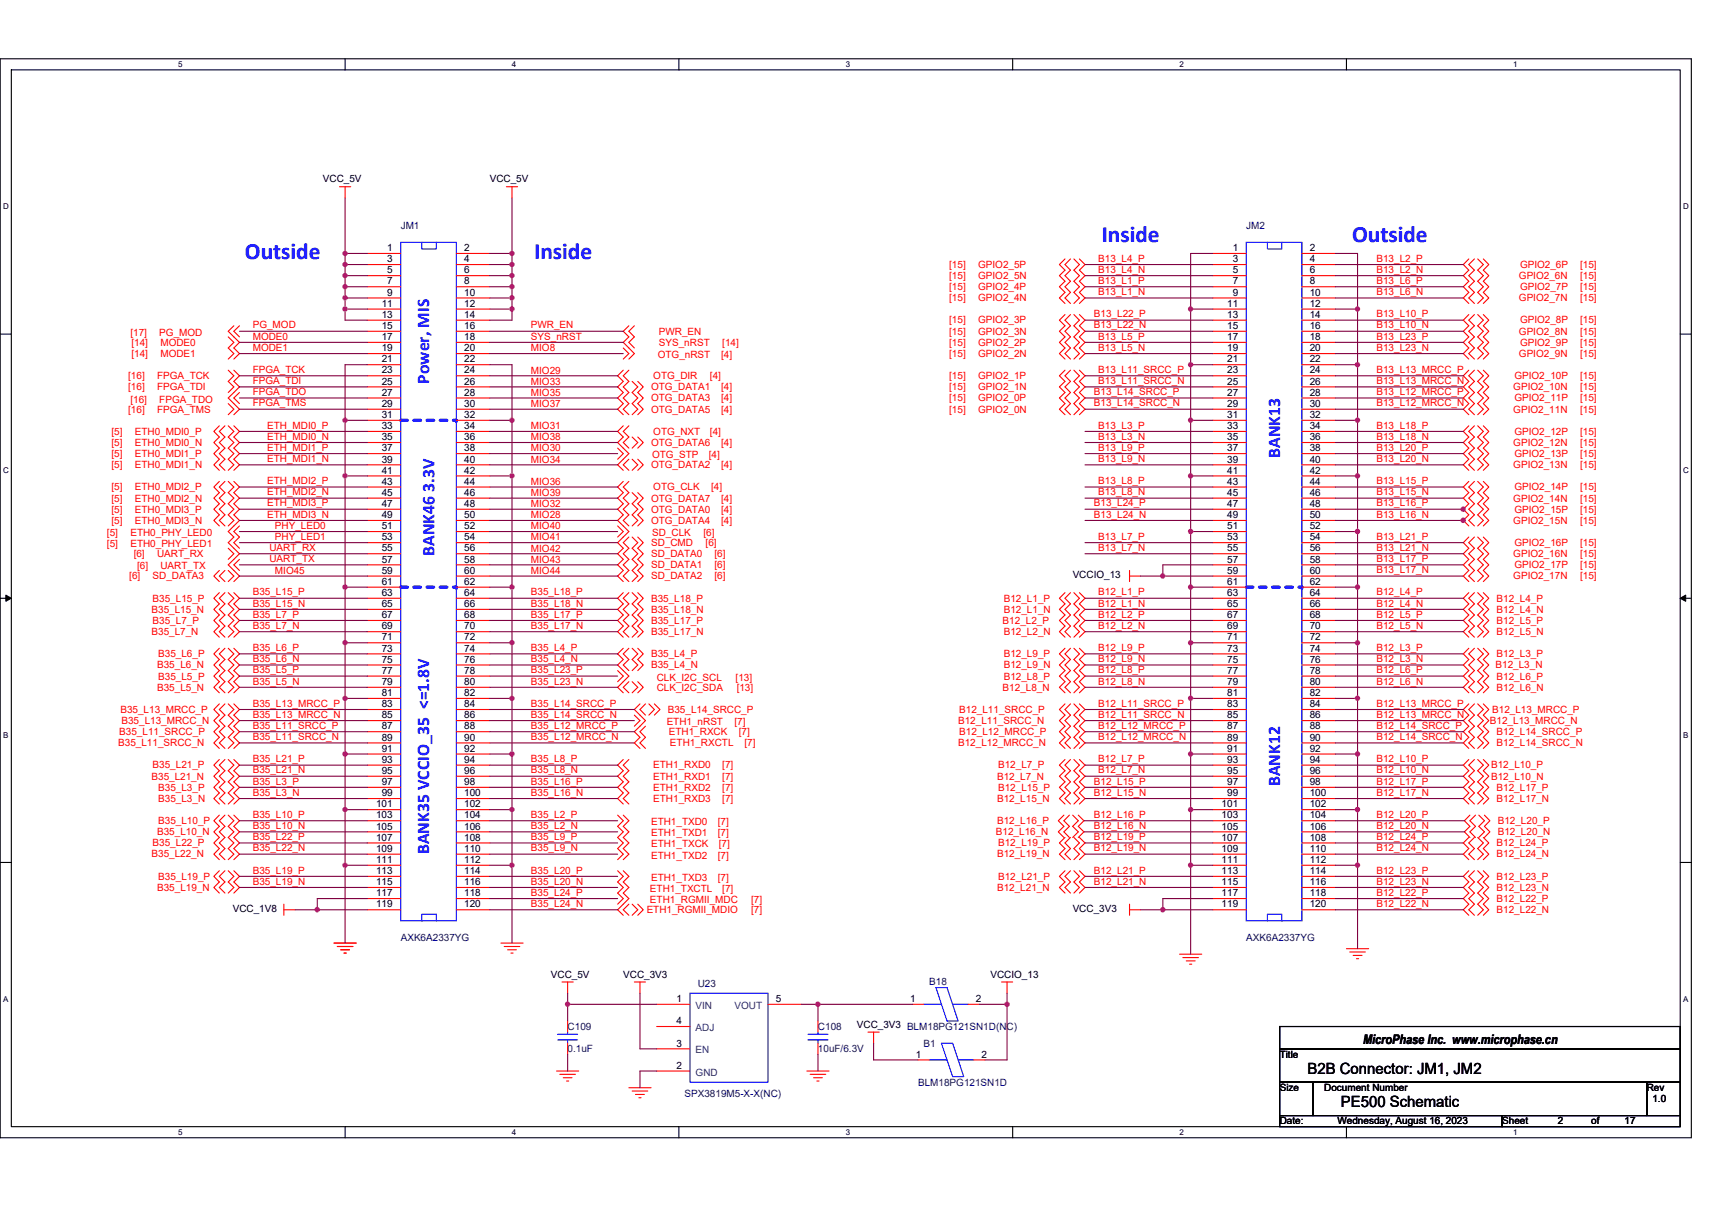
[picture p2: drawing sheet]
<svg xmlns="http://www.w3.org/2000/svg" width="297mm" height="210mm" viewBox="0 0 297 210" stroke-linecap="round" stroke-linejoin="round" font-family="sans-serif">
<defs><g id="words">
<g font-size="4" fill="#00f">
<text x="42.5" y="44.9">Outside</text>
<text x="92.7" y="44.9">Inside</text>
<text x="191.2" y="42">Inside</text>
<text x="234.6" y="42">Outside</text>
</g>
<g font-size="3.1" fill="#00f">
<text x="74.4" y="66.6" transform="rotate(-90 74.4 66.6)">Power, MIS</text>
<text x="222.1" y="79.5" transform="rotate(-90 222.1 79.5)">BANK13</text>
<text x="75.4" y="85.4" transform="rotate(-90 75.4 85.4)">3.3V</text>
<text x="75.4" y="96.5" transform="rotate(-90 75.4 96.5)">BANK46</text>
<text x="222.1" y="136.4" transform="rotate(-90 222.1 136.4)">BANK12</text>
<text x="74.4" y="148.2" transform="rotate(-90 74.4 148.2)">BANK35 VCCIO_35 &lt;=1.8V</text>
</g>
<g font-size="2.7">
<text x="226.9" y="186.3">B2B Connector: JM1, JM2</text>
<text x="232.6" y="192.1">PE500 Schematic</text>
</g>
<text font-size="2.3" x="236.5" y="181.1">MicroPhase Inc. www.microphase.cn</text>
<g font-size="1.7">
<text x="56" y="31.6">VCC_5V</text>
<text x="85" y="31.6">VCC_5V</text>
<text x="67.2" y="43.6">1</text>
<text x="67.2" y="45.5">3</text>
<text x="67.2" y="47.4">5</text>
<text x="80.5" y="43.6">2</text>
<text x="80.5" y="45.5">4</text>
<text x="80.5" y="47.4">6</text>
<text x="213.9" y="43.6">1</text>
<text x="213.9" y="45.5">3</text>
<text x="213.9" y="47.4">5</text>
<text x="227.2" y="43.6">2</text>
<text x="227.2" y="45.5">4</text>
<text x="227.2" y="47.4">6</text>
<text x="66.2" y="53.2">11</text>
<text x="67.2" y="49.4">7</text>
<text x="67.2" y="51.3">9</text>
<text x="80.5" y="49.4">8</text>
<text x="80.5" y="51.3">10</text>
<text x="80.5" y="53.2">12</text>
<text x="212.9" y="53.2">11</text>
<text x="213.9" y="49.4">7</text>
<text x="213.9" y="51.3">9</text>
<text x="227.2" y="49.4">8</text>
<text x="227.2" y="51.3">10</text>
<text x="227.2" y="53.2">12</text>
<text x="66.2" y="55.2">13</text>
<text x="66.2" y="57.1">15</text>
<text x="66.2" y="59">17</text>
<text x="80.5" y="55.2">14</text>
<text x="80.5" y="57.1">16</text>
<text x="80.5" y="59">18</text>
<text x="212.9" y="55.2">13</text>
<text x="212.9" y="57.1">15</text>
<text x="212.9" y="59">17</text>
<text x="227.2" y="55.2">14</text>
<text x="227.2" y="57.1">16</text>
<text x="227.2" y="59">18</text>
<text x="66.2" y="61">19</text>
<text x="66.2" y="62.9">21</text>
<text x="66.2" y="64.8">23</text>
<text x="80.5" y="61">20</text>
<text x="80.5" y="62.9">22</text>
<text x="80.5" y="64.8">24</text>
<text x="212.9" y="61">19</text>
<text x="212.9" y="62.9">21</text>
<text x="212.9" y="64.8">23</text>
<text x="227.2" y="61">20</text>
<text x="227.2" y="62.9">22</text>
<text x="227.2" y="64.8">24</text>
<text x="66.2" y="66.7">25</text>
<text x="66.2" y="68.7">27</text>
<text x="66.2" y="70.6">29</text>
<text x="80.5" y="66.7">26</text>
<text x="80.5" y="68.7">28</text>
<text x="80.5" y="70.6">30</text>
<text x="212.9" y="66.7">25</text>
<text x="212.9" y="68.7">27</text>
<text x="212.9" y="70.6">29</text>
<text x="227.2" y="66.7">26</text>
<text x="227.2" y="68.7">28</text>
<text x="227.2" y="70.6">30</text>
<text x="66.2" y="72.5">31</text>
<text x="66.2" y="74.5">33</text>
<text x="66.2" y="76.4">35</text>
<text x="80.5" y="72.5">32</text>
<text x="80.5" y="74.5">34</text>
<text x="80.5" y="76.4">36</text>
<text x="212.9" y="72.5">31</text>
<text x="212.9" y="74.5">33</text>
<text x="212.9" y="76.4">35</text>
<text x="227.2" y="72.5">32</text>
<text x="227.2" y="74.5">34</text>
<text x="227.2" y="76.4">36</text>
<text x="66.2" y="78.3">37</text>
<text x="66.2" y="80.3">39</text>
<text x="66.2" y="82.2">41</text>
<text x="80.5" y="78.3">38</text>
<text x="80.5" y="80.3">40</text>
<text x="80.5" y="82.2">42</text>
<text x="212.9" y="78.3">37</text>
<text x="212.9" y="80.3">39</text>
<text x="212.9" y="82.2">41</text>
<text x="227.2" y="78.3">38</text>
<text x="227.2" y="80.3">40</text>
<text x="227.2" y="82.2">42</text>
<text x="66.2" y="84.1">43</text>
<text x="66.2" y="86">45</text>
<text x="66.2" y="88">47</text>
<text x="66.2" y="89.9">49</text>
<text x="80.5" y="84.1">44</text>
<text x="80.5" y="86">46</text>
<text x="80.5" y="88">48</text>
<text x="80.5" y="89.9">50</text>
<text x="212.9" y="84.1">43</text>
<text x="212.9" y="86">45</text>
<text x="212.9" y="88">47</text>
<text x="212.9" y="89.9">49</text>
<text x="227.2" y="84.1">44</text>
<text x="227.2" y="86">46</text>
<text x="227.2" y="88">48</text>
<text x="227.2" y="89.9">50</text>
<text x="66.2" y="91.8">51</text>
<text x="66.2" y="93.8">53</text>
<text x="66.2" y="95.7">55</text>
<text x="80.5" y="91.8">52</text>
<text x="80.5" y="93.8">54</text>
<text x="80.5" y="95.7">56</text>
<text x="212.9" y="91.8">51</text>
<text x="212.9" y="93.8">53</text>
<text x="212.9" y="95.7">55</text>
<text x="227.2" y="91.8">52</text>
<text x="227.2" y="93.8">54</text>
<text x="227.2" y="95.7">56</text>
<text x="66.2" y="97.6">57</text>
<text x="66.2" y="99.6">59</text>
<text x="66.2" y="101.5">61</text>
<text x="80.5" y="97.6">58</text>
<text x="80.5" y="99.6">60</text>
<text x="80.5" y="101.5">62</text>
<text x="186.1" y="100.4">VCCIO_13</text>
<text x="212.9" y="97.6">57</text>
<text x="212.9" y="99.6">59</text>
<text x="212.9" y="101.5">61</text>
<text x="227.2" y="97.6">58</text>
<text x="227.2" y="99.6">60</text>
<text x="227.2" y="101.5">62</text>
<text x="66.2" y="103.4">63</text>
<text x="66.2" y="105.3">65</text>
<text x="66.2" y="107.3">67</text>
<text x="80.5" y="103.4">64</text>
<text x="80.5" y="105.3">66</text>
<text x="80.5" y="107.3">68</text>
<text x="212.9" y="103.4">63</text>
<text x="212.9" y="105.3">65</text>
<text x="212.9" y="107.3">67</text>
<text x="227.2" y="103.4">64</text>
<text x="227.2" y="105.3">66</text>
<text x="227.2" y="107.3">68</text>
<text x="66.2" y="109.2">69</text>
<text x="66.2" y="111.1">71</text>
<text x="66.2" y="113.1">73</text>
<text x="80.5" y="109.2">70</text>
<text x="80.5" y="111.1">72</text>
<text x="80.5" y="113.1">74</text>
<text x="212.9" y="109.2">69</text>
<text x="212.9" y="111.1">71</text>
<text x="212.9" y="113.1">73</text>
<text x="227.2" y="109.2">70</text>
<text x="227.2" y="111.1">72</text>
<text x="227.2" y="113.1">74</text>
<text x="66.2" y="115">75</text>
<text x="66.2" y="116.9">77</text>
<text x="66.2" y="118.9">79</text>
<text x="80.5" y="115">76</text>
<text x="80.5" y="116.9">78</text>
<text x="80.5" y="118.9">80</text>
<text x="212.9" y="115">75</text>
<text x="212.9" y="116.9">77</text>
<text x="212.9" y="118.9">79</text>
<text x="227.2" y="115">76</text>
<text x="227.2" y="116.9">78</text>
<text x="227.2" y="118.9">80</text>
<text x="66.2" y="120.8">81</text>
<text x="66.2" y="122.7">83</text>
<text x="66.2" y="124.7">85</text>
<text x="80.5" y="120.8">82</text>
<text x="80.5" y="122.7">84</text>
<text x="80.5" y="124.7">86</text>
<text x="212.9" y="120.8">81</text>
<text x="212.9" y="122.7">83</text>
<text x="212.9" y="124.7">85</text>
<text x="227.2" y="120.8">82</text>
<text x="227.2" y="122.7">84</text>
<text x="227.2" y="124.7">86</text>
<text x="66.2" y="126.6">87</text>
<text x="66.2" y="128.5">89</text>
<text x="66.2" y="130.5">91</text>
<text x="80.5" y="126.6">88</text>
<text x="80.5" y="128.5">90</text>
<text x="80.5" y="130.5">92</text>
<text x="212.9" y="126.6">87</text>
<text x="212.9" y="128.5">89</text>
<text x="212.9" y="130.5">91</text>
<text x="227.2" y="126.6">88</text>
<text x="227.2" y="128.5">90</text>
<text x="227.2" y="130.5">92</text>
<text x="66.2" y="132.4">93</text>
<text x="66.2" y="134.3">95</text>
<text x="66.2" y="136.2">97</text>
<text x="80.5" y="132.4">94</text>
<text x="80.5" y="134.3">96</text>
<text x="80.5" y="136.2">98</text>
<text x="212.9" y="132.4">93</text>
<text x="212.9" y="134.3">95</text>
<text x="212.9" y="136.2">97</text>
<text x="227.2" y="132.4">94</text>
<text x="227.2" y="134.3">96</text>
<text x="227.2" y="136.2">98</text>
<text x="65.3" y="140.1">101</text>
<text x="65.3" y="142">103</text>
<text x="65.3" y="144">105</text>
<text x="66.2" y="138.2">99</text>
<text x="80.5" y="138.2">100</text>
<text x="80.5" y="140.1">102</text>
<text x="80.5" y="142">104</text>
<text x="80.5" y="144">106</text>
<text x="212" y="140.1">101</text>
<text x="212" y="142">103</text>
<text x="212" y="144">105</text>
<text x="212.9" y="138.2">99</text>
<text x="227.2" y="138.2">100</text>
<text x="227.2" y="140.1">102</text>
<text x="227.2" y="142">104</text>
<text x="227.2" y="144">106</text>
<text x="65.3" y="145.9">107</text>
<text x="65.3" y="147.8">109</text>
<text x="65.3" y="149.8">111</text>
<text x="80.5" y="145.9">108</text>
<text x="80.5" y="147.8">110</text>
<text x="80.5" y="149.8">112</text>
<text x="212" y="145.9">107</text>
<text x="212" y="147.8">109</text>
<text x="212" y="149.8">111</text>
<text x="227.2" y="145.9">108</text>
<text x="227.2" y="147.8">110</text>
<text x="227.2" y="149.8">112</text>
<text x="65.3" y="151.7">113</text>
<text x="65.3" y="153.6">115</text>
<text x="65.3" y="155.5">117</text>
<text x="80.5" y="151.7">114</text>
<text x="80.5" y="153.6">116</text>
<text x="80.5" y="155.5">118</text>
<text x="212" y="151.7">113</text>
<text x="212" y="153.6">115</text>
<text x="212" y="155.5">117</text>
<text x="227.2" y="151.7">114</text>
<text x="227.2" y="153.6">116</text>
<text x="227.2" y="155.5">118</text>
<text x="40.4" y="158.3">VCC_1V8</text>
<text x="65.3" y="157.5">119</text>
<text x="80.5" y="157.5">120</text>
<text x="186.1" y="158.3">VCC_3V3</text>
<text x="212" y="157.5">119</text>
<text x="227.2" y="157.5">120</text>
<text x="95.6" y="169.7">VCC_5V</text>
<text x="108.1" y="169.7">VCC_3V3</text>
<text x="117.4" y="173.9">1</text>
<text x="134.6" y="173.9">5</text>
<text x="157.9" y="173.9">1</text>
<text x="169.3" y="173.9">2</text>
<text x="171.8" y="169.7">VCCIO_13</text>
<text x="117.4" y="177.7">4</text>
<text x="148.7" y="178.3">VCC_3V3 BLM18PG121SN1D(NC)</text>
<text x="117.4" y="181.6">3</text>
<text x="117.4" y="185.5">2</text>
<text x="158.9" y="183.5">1</text>
<text x="170.3" y="183.5">2</text>
<text x="222" y="183.6">Title</text>
<text x="222" y="189.3">Size</text>
<text x="229.8" y="189.3">Document Number</text>
<text x="285.7" y="189.3">Rev</text>
<text x="286.7" y="191.3">1.0</text>
<text x="222" y="195.1">Date:</text>
<text x="232.1" y="195.1">Wednesday, August 16, 2023</text>
<text x="260.6" y="195.1">Sheet</text>
<text x="270.3" y="195.1">2</text>
<text x="276.1" y="195.1">of</text>
<text x="281.9" y="195.1">17</text>
</g>
<g font-size="1.7" fill="#000080">
<text x="69.5" y="39.7">JM1</text>
<text x="216.2" y="39.7">JM2</text>
<text x="69.5" y="163.3">AXK6A2337YG</text>
<text x="216.2" y="163.3">AXK6A2337YG</text>
<text x="121.1" y="171.2">U23</text>
<text x="161.2" y="171">B18</text>
<text x="98.5" y="178.7">C109</text>
<text x="141.9" y="178.7">C108</text>
<text x="98.5" y="182.6">0.1uF</text>
<text x="141.9" y="182.6">10uF/6.3V</text>
<text x="160.2" y="181.6">B1</text>
<text x="118.8" y="190.3">SPX3819M5-X-X(NC)</text>
<text x="159.3" y="188.4">BLM18PG121SN1D</text>
</g>
<g font-size="1.7" fill="#f00">
<text x="164.7" y="46.5">[15]</text>
<text x="169.7" y="46.5">GPIO2_5P</text>
<text x="190.6" y="45.4">B13_L4_P</text>
<text x="190.6" y="47.3">B13_L4_N</text>
<text x="238.8" y="45.4">B13_L2_P</text>
<text x="238.8" y="47.3">B13_L2_N</text>
<text x="263.7" y="46.5">GPIO2_6P</text>
<text x="274.1" y="46.5">[15]</text>
<text x="164.7" y="50.4">[15]</text>
<text x="164.7" y="52.3">[15]</text>
<text x="164.7" y="48.4">[15]</text>
<text x="169.7" y="50.4">GPIO2_4P</text>
<text x="169.7" y="52.3">GPIO2_4N</text>
<text x="169.7" y="48.4">GPIO2_5N</text>
<text x="190.6" y="49.3">B13_L1_P</text>
<text x="190.6" y="51.2">B13_L1_N</text>
<text x="238.8" y="51.2">B13_L6_N</text>
<text x="238.8" y="49.3">B13_L6_P</text>
<text x="263.5" y="52.3">GPIO2_7N</text>
<text x="263.5" y="48.4">GPIO2_6N</text>
<text x="263.7" y="50.4">GPIO2_7P</text>
<text x="274.1" y="52.3">[15]</text>
<text x="274.1" y="48.4">[15]</text>
<text x="274.1" y="50.4">[15]</text>
<text x="22.6" y="58.3">[17]</text>
<text x="27.6" y="58.3">PG_MOD</text>
<text x="43.9" y="59">MODE0</text>
<text x="43.9" y="57">PG_MOD</text>
<text x="92.1" y="57">PWR_EN</text>
<text x="92.1" y="58.9">SYS_nRST</text>
<text x="114.3" y="58.1">PWR_EN</text>
<text x="164.7" y="56.1">[15]</text>
<text x="164.7" y="58.1">[15]</text>
<text x="169.7" y="56.1">GPIO2_3P</text>
<text x="169.7" y="58.1">GPIO2_3N</text>
<text x="189.8" y="55.1">B13_L22_P</text>
<text x="189.8" y="57">B13_L22_N</text>
<text x="190.6" y="58.9">B13_L5_P</text>
<text x="238.8" y="58.9">B13_L23_P</text>
<text x="238.8" y="55.1">B13_L10_P</text>
<text x="238.8" y="57">B13_L10_N</text>
<text x="263.5" y="58.1">GPIO2_8N</text>
<text x="263.7" y="56.1">GPIO2_8P</text>
<text x="274.1" y="58.1">[15]</text>
<text x="274.1" y="56.1">[15]</text>
<text x="22.2" y="65.8">[16]</text>
<text x="22.8" y="60">[14]</text>
<text x="22.8" y="61.9">[14]</text>
<text x="27.3" y="65.8">FPGA_TCK</text>
<text x="27.8" y="60">MODE0</text>
<text x="27.8" y="61.9">MODE1</text>
<text x="43.9" y="64.7">FPGA_TCK</text>
<text x="43.9" y="61">MODE1</text>
<text x="92.1" y="64.8">MIO29</text>
<text x="92.1" y="61">MIO8</text>
<text x="113.3" y="65.8">OTG_DIR</text>
<text x="114.1" y="62.1">OTG_nRST</text>
<text x="114.3" y="60">SYS_nRST</text>
<text x="123.2" y="65.8">[4]</text>
<text x="125.1" y="62.1">[4]</text>
<text x="125.3" y="60">[14]</text>
<text x="164.7" y="60">[15]</text>
<text x="164.7" y="61.9">[15]</text>
<text x="164.7" y="65.8">[15]</text>
<text x="169.7" y="60">GPIO2_2P</text>
<text x="169.7" y="61.9">GPIO2_2N</text>
<text x="169.7" y="65.8">GPIO2_1P</text>
<text x="190.6" y="64.7">B13_L11_SRCC_P</text>
<text x="190.6" y="60.9">B13_L5_N</text>
<text x="238.8" y="60.9">B13_L23_N</text>
<text x="238.8" y="64.7">B13_L13_MRCC_P</text>
<text x="262.8" y="65.8">GPIO2_10P</text>
<text x="263.5" y="61.9">GPIO2_9N</text>
<text x="263.7" y="60">GPIO2_9P</text>
<text x="274.1" y="61.9">[15]</text>
<text x="274.1" y="65.8">[15]</text>
<text x="274.1" y="60">[15]</text>
<text x="22.2" y="67.7">[16]</text>
<text x="22.2" y="71.6">[16]</text>
<text x="22.6" y="69.8">[16]</text>
<text x="27.3" y="67.7">FPGA_TDI</text>
<text x="27.3" y="71.6">FPGA_TMS</text>
<text x="27.6" y="69.8">FPGA_TDO</text>
<text x="43.9" y="66.7">FPGA_TDI</text>
<text x="43.9" y="68.6">FPGA_TDO</text>
<text x="43.9" y="70.5">FPGA_TMS</text>
<text x="92.1" y="70.6">MIO37</text>
<text x="92.1" y="68.7">MIO35</text>
<text x="92.1" y="66.8">MIO33</text>
<text x="113" y="67.7">OTG_DATA1</text>
<text x="113" y="69.7">OTG_DATA3</text>
<text x="113" y="71.6">OTG_DATA5</text>
<text x="125.1" y="67.7">[4]</text>
<text x="125.1" y="69.7">[4]</text>
<text x="125.1" y="71.6">[4]</text>
<text x="164.7" y="67.7">[15]</text>
<text x="164.7" y="69.7">[15]</text>
<text x="164.7" y="71.6">[15]</text>
<text x="169.7" y="67.7">GPIO2_1N</text>
<text x="169.7" y="69.7">GPIO2_0P</text>
<text x="169.7" y="71.6">GPIO2_0N</text>
<text x="189.8" y="70.5">B13_L14_SRCC_N</text>
<text x="189.8" y="68.6">B13_L14_SRCC_P</text>
<text x="190.6" y="66.7">B13_L11_SRCC_N</text>
<text x="238.8" y="66.7">B13_L13_MRCC_N</text>
<text x="238.8" y="70.5">B13_L12_MRCC_N</text>
<text x="238.8" y="68.6">B13_L12_MRCC_P</text>
<text x="262.6" y="67.7">GPIO2_10N</text>
<text x="262.6" y="71.6">GPIO2_11N</text>
<text x="262.8" y="69.7">GPIO2_11P</text>
<text x="274.1" y="67.7">[15]</text>
<text x="274.1" y="71.6">[15]</text>
<text x="274.1" y="69.7">[15]</text>
<text x="19.3" y="77.4">[5]</text>
<text x="19.3" y="75.4">[5]</text>
<text x="23.4" y="77.4">ETH0_MDI0_N</text>
<text x="23.4" y="75.4">ETH0_MDI0_P</text>
<text x="46.4" y="76.3">ETH_MDI0_N</text>
<text x="46.4" y="74.4">ETH_MDI0_P</text>
<text x="92.1" y="76.4">MIO38</text>
<text x="92.1" y="74.5">MIO31</text>
<text x="113" y="77.4">OTG_DATA6</text>
<text x="113.3" y="75.4">OTG_NXT</text>
<text x="123.2" y="75.4">[4]</text>
<text x="125.1" y="77.4">[4]</text>
<text x="190.6" y="76.3">B13_L3_N</text>
<text x="190.6" y="74.4">B13_L3_P</text>
<text x="238.8" y="76.3">B13_L18_N</text>
<text x="238.8" y="74.4">B13_L18_P</text>
<text x="262.6" y="77.4">GPIO2_12N</text>
<text x="262.8" y="75.4">GPIO2_12P</text>
<text x="274.1" y="77.4">[15]</text>
<text x="274.1" y="75.4">[15]</text>
<text x="19.3" y="79.3">[5]</text>
<text x="19.3" y="81.2">[5]</text>
<text x="23.4" y="79.3">ETH0_MDI1_P</text>
<text x="23.4" y="81.2">ETH0_MDI1_N</text>
<text x="46.4" y="80.2">ETH_MDI1_N</text>
<text x="46.4" y="78.2">ETH_MDI1_P</text>
<text x="92.1" y="80.3">MIO34</text>
<text x="92.1" y="78.3">MIO30</text>
<text x="113" y="81.2">OTG_DATA2</text>
<text x="113.2" y="79.5">OTG_STP</text>
<text x="123" y="79.5">[4]</text>
<text x="125.1" y="81.2">[4]</text>
<text x="190.6" y="78.2">B13_L9_P</text>
<text x="190.6" y="80.2">B13_L9_N</text>
<text x="238.8" y="78.2">B13_L20_P</text>
<text x="238.8" y="80.2">B13_L20_N</text>
<text x="262.6" y="81.2">GPIO2_13N</text>
<text x="262.8" y="79.3">GPIO2_13P</text>
<text x="274.1" y="81.2">[15]</text>
<text x="274.1" y="79.3">[15]</text>
<text x="19.3" y="87">[5]</text>
<text x="19.3" y="85.1">[5]</text>
<text x="19.3" y="89">[5]</text>
<text x="23.4" y="87">ETH0_MDI2_N</text>
<text x="23.4" y="85.1">ETH0_MDI2_P</text>
<text x="23.4" y="89">ETH0_MDI3_P</text>
<text x="46.4" y="87.9">ETH_MDI3_P</text>
<text x="46.4" y="84">ETH_MDI2_P</text>
<text x="46.4" y="86">ETH_MDI2_N</text>
<text x="46.4" y="89.8">ETH_MDI3_N</text>
<text x="92.1" y="89.9">MIO28</text>
<text x="92.1" y="88">MIO32</text>
<text x="92.1" y="86.1">MIO39</text>
<text x="92.1" y="84.1">MIO36</text>
<text x="113" y="87">OTG_DATA7</text>
<text x="113" y="89">OTG_DATA0</text>
<text x="113.3" y="85.1">OTG_CLK</text>
<text x="123.4" y="85.1">[4]</text>
<text x="125.1" y="87">[4]</text>
<text x="125.1" y="89">[4]</text>
<text x="189.8" y="89.8">B13_L24_N</text>
<text x="189.8" y="87.9">B13_L24_P</text>
<text x="190.6" y="86">B13_L8_N</text>
<text x="190.6" y="84">B13_L8_P</text>
<text x="238.8" y="86">B13_L15_N</text>
<text x="238.8" y="84">B13_L15_P</text>
<text x="238.8" y="87.9">B13_L16_P</text>
<text x="238.8" y="89.8">B13_L16_N</text>
<text x="262.6" y="87">GPIO2_14N</text>
<text x="262.8" y="85.1">GPIO2_14P</text>
<text x="262.8" y="89">GPIO2_15P</text>
<text x="274.1" y="87">[15]</text>
<text x="274.1" y="85.1">[15]</text>
<text x="274.1" y="89">[15]</text>
<text x="18.6" y="95">[5]</text>
<text x="18.6" y="93">[5]</text>
<text x="19.3" y="90.9">[5]</text>
<text x="22.6" y="95">ETH0_PHY_LED1</text>
<text x="22.6" y="93">ETH0_PHY_LED0</text>
<text x="23.4" y="90.9">ETH0_MDI3_N</text>
<text x="46.8" y="95.6">UART_RX</text>
<text x="47.7" y="93.7">PHY_LED1</text>
<text x="47.7" y="91.8">PHY_LED0</text>
<text x="92.1" y="95.7">MIO42</text>
<text x="92.1" y="91.9">MIO40</text>
<text x="92.1" y="93.8">MIO41</text>
<text x="113" y="90.9">OTG_DATA4</text>
<text x="113" y="94.7">SD_CMD</text>
<text x="113.2" y="93">SD_CLK</text>
<text x="122" y="93">[6]</text>
<text x="122.4" y="94.7">[6]</text>
<text x="125.1" y="90.9">[4]</text>
<text x="190.6" y="93.7">B13_L7_P</text>
<text x="190.6" y="95.6">B13_L7_N</text>
<text x="238.8" y="93.7">B13_L21_P</text>
<text x="238.8" y="95.6">B13_L21_N</text>
<text x="262.6" y="90.9">GPIO2_15N</text>
<text x="262.8" y="94.7">GPIO2_16P</text>
<text x="274.1" y="90.9">[15]</text>
<text x="274.1" y="94.7">[15]</text>
<text x="22.4" y="100.5">[6]</text>
<text x="23.2" y="96.7">[6]</text>
<text x="23.8" y="98.8">[6]</text>
<text x="26.5" y="100.5">SD_DATA3</text>
<text x="27.3" y="96.7">UART_RX</text>
<text x="27.8" y="98.8">UART_TX</text>
<text x="46.8" y="97.5">UART_TX</text>
<text x="47.7" y="99.6">MIO45</text>
<text x="92.1" y="99.6">MIO44</text>
<text x="92.1" y="97.6">MIO43</text>
<text x="113" y="96.7">SD_DATA0</text>
<text x="113" y="98.6">SD_DATA1</text>
<text x="113" y="100.5">SD_DATA2</text>
<text x="124" y="96.7">[6]</text>
<text x="124" y="98.6">[6]</text>
<text x="124" y="100.5">[6]</text>
<text x="238.8" y="97.5">B13_L17_P</text>
<text x="238.8" y="99.5">B13_L17_N</text>
<text x="262.6" y="96.7">GPIO2_16N</text>
<text x="262.6" y="100.5">GPIO2_17N</text>
<text x="262.8" y="98.6">GPIO2_17P</text>
<text x="274.1" y="96.7">[15]</text>
<text x="274.1" y="100.5">[15]</text>
<text x="274.1" y="98.6">[15]</text>
<text x="26.3" y="106.3">B35_L15_N</text>
<text x="26.5" y="104.4">B35_L15_P</text>
<text x="43.9" y="107.2">B35_L7_P</text>
<text x="43.9" y="105.3">B35_L15_N</text>
<text x="43.9" y="103.3">B35_L15_P</text>
<text x="92.1" y="105.3">B35_L18_N</text>
<text x="92.1" y="103.3">B35_L18_P</text>
<text x="92.1" y="107.2">B35_L17_P</text>
<text x="113" y="106.3">B35_L18_N</text>
<text x="113" y="104.4">B35_L18_P</text>
<text x="174.2" y="104.4">B12_L1_P</text>
<text x="174.2" y="106.3">B12_L1_N</text>
<text x="190.6" y="103.3">B12_L1_P</text>
<text x="190.6" y="105.3">B12_L1_N</text>
<text x="190.6" y="107.2">B12_L2_P</text>
<text x="238.8" y="103.3">B12_L4_P</text>
<text x="238.8" y="105.3">B12_L4_N</text>
<text x="238.8" y="107.2">B12_L5_P</text>
<text x="259.7" y="104.4">B12_L4_P</text>
<text x="259.7" y="106.3">B12_L4_N</text>
<text x="26.3" y="110.2">B35_L7_N</text>
<text x="26.5" y="108.3">B35_L7_P</text>
<text x="43.9" y="113">B35_L6_P</text>
<text x="43.9" y="109.1">B35_L7_N</text>
<text x="92.1" y="109.1">B35_L17_N</text>
<text x="92.1" y="113">B35_L4_P</text>
<text x="113" y="108.3">B35_L17_P</text>
<text x="113" y="110.2">B35_L17_N</text>
<text x="174" y="108.3">B12_L2_P</text>
<text x="174.2" y="110.2">B12_L2_N</text>
<text x="190.6" y="113">B12_L9_P</text>
<text x="190.6" y="109.1">B12_L2_N</text>
<text x="238.8" y="109.1">B12_L5_N</text>
<text x="238.8" y="113">B12_L3_P</text>
<text x="259.7" y="110.2">B12_L5_N</text>
<text x="259.7" y="108.3">B12_L5_P</text>
<text x="27.3" y="119.8">B35_L5_N</text>
<text x="27.3" y="116">B35_L6_N</text>
<text x="27.4" y="117.9">B35_L5_P</text>
<text x="27.4" y="114">B35_L6_P</text>
<text x="43.9" y="118.8">B35_L5_N</text>
<text x="43.9" y="116.8">B35_L5_P</text>
<text x="43.9" y="114.9">B35_L6_N</text>
<text x="92.1" y="116.8">B35_L23_P</text>
<text x="92.1" y="118.8">B35_L23_N</text>
<text x="92.1" y="114.9">B35_L4_N</text>
<text x="113" y="114">B35_L4_P</text>
<text x="113" y="116">B35_L4_N</text>
<text x="113.9" y="119.8">CLK_I2C_SDA</text>
<text x="113.9" y="118.1">CLK_I2C_SCL</text>
<text x="127.6" y="118.1">[13]</text>
<text x="127.8" y="119.8">[13]</text>
<text x="174" y="119.8">B12_L8_N</text>
<text x="174.2" y="117.9">B12_L8_P</text>
<text x="174.2" y="116">B12_L9_N</text>
<text x="174.2" y="114">B12_L9_P</text>
<text x="190.6" y="116.8">B12_L8_P</text>
<text x="190.6" y="118.8">B12_L8_N</text>
<text x="190.6" y="114.9">B12_L9_N</text>
<text x="238.8" y="114.9">B12_L3_N</text>
<text x="238.8" y="118.8">B12_L6_N</text>
<text x="238.8" y="116.8">B12_L6_P</text>
<text x="259.5" y="116">B12_L3_N</text>
<text x="259.7" y="114">B12_L3_P</text>
<text x="259.7" y="117.9">B12_L6_P</text>
<text x="259.7" y="119.8">B12_L6_N</text>
<text x="20.9" y="123.7">B35_L13_MRCC_P</text>
<text x="21.1" y="125.6">B35_L13_MRCC_N</text>
<text x="43.9" y="122.6">B35_L13_MRCC_P</text>
<text x="43.9" y="124.6">B35_L13_MRCC_N</text>
<text x="92.1" y="122.6">B35_L14_SRCC_P</text>
<text x="92.1" y="124.6">B35_L14_SRCC_N</text>
<text x="115.7" y="125.8">ETH1_nRST</text>
<text x="115.9" y="123.7">B35_L14_SRCC_P</text>
<text x="127.4" y="125.8">[7]</text>
<text x="166.2" y="125.6">B12_L11_SRCC_N</text>
<text x="166.4" y="123.7">B12_L11_SRCC_P</text>
<text x="190.6" y="122.6">B12_L11_SRCC_P</text>
<text x="190.6" y="124.6">B12_L11_SRCC_N</text>
<text x="238.8" y="124.6">B12_L13_MRCC_N</text>
<text x="238.8" y="122.6">B12_L13_MRCC_P</text>
<text x="258.5" y="125.6">B12_L13_MRCC_N</text>
<text x="258.9" y="123.7">B12_L13_MRCC_P</text>
<text x="20.5" y="129.5">B35_L11_SRCC_N</text>
<text x="20.7" y="127.6">B35_L11_SRCC_P</text>
<text x="43.9" y="126.5">B35_L11_SRCC_P</text>
<text x="43.9" y="128.4">B35_L11_SRCC_N</text>
<text x="92.1" y="128.4">B35_L12_MRCC_N</text>
<text x="92.1" y="126.5">B35_L12_MRCC_P</text>
<text x="116.1" y="127.6">ETH1_RXCK</text>
<text x="116.2" y="129.5">ETH1_RXCTL</text>
<text x="128.2" y="127.6">[7]</text>
<text x="129.2" y="129.5">[7]</text>
<text x="166.2" y="129.5">B12_L12_MRCC_N</text>
<text x="166.4" y="127.6">B12_L12_MRCC_P</text>
<text x="190.6" y="126.5">B12_L12_MRCC_P</text>
<text x="190.6" y="128.4">B12_L12_MRCC_N</text>
<text x="238.8" y="126.5">B12_L14_SRCC_P</text>
<text x="238.8" y="128.4">B12_L14_SRCC_N</text>
<text x="259.7" y="127.6">B12_L14_SRCC_P</text>
<text x="259.7" y="129.5">B12_L14_SRCC_N</text>
<text x="26.3" y="135.3">B35_L21_N</text>
<text x="26.5" y="133.3">B35_L21_P</text>
<text x="27.4" y="137.2">B35_L3_P</text>
<text x="43.9" y="136.1">B35_L3_P</text>
<text x="43.9" y="132.3">B35_L21_P</text>
<text x="43.9" y="134.2">B35_L21_N</text>
<text x="92.1" y="136.1">B35_L16_P</text>
<text x="92.1" y="132.3">B35_L8_P</text>
<text x="92.1" y="134.2">B35_L8_N</text>
<text x="113.3" y="133.3">ETH1_RXD0</text>
<text x="113.3" y="135.3">ETH1_RXD1</text>
<text x="113.3" y="137.2">ETH1_RXD2</text>
<text x="125.3" y="133.3">[7]</text>
<text x="125.3" y="135.3">[7]</text>
<text x="125.3" y="137.2">[7]</text>
<text x="173" y="135.3">B12_L7_N</text>
<text x="173.2" y="137.2">B12_L15_P</text>
<text x="173.2" y="133.3">B12_L7_P</text>
<text x="189.8" y="136.1">B12_L15_P</text>
<text x="190.6" y="132.3">B12_L7_P</text>
<text x="190.6" y="134.2">B12_L7_N</text>
<text x="238.8" y="136.1">B12_L17_P</text>
<text x="238.8" y="134.2">B12_L10_N</text>
<text x="238.8" y="132.3">B12_L10_P</text>
<text x="258.7" y="135.3">B12_L10_N</text>
<text x="258.7" y="133.3">B12_L10_P</text>
<text x="259.7" y="137.2">B12_L17_P</text>
<text x="27.4" y="143">B35_L10_P</text>
<text x="27.4" y="139.1">B35_L3_N</text>
<text x="43.9" y="143.9">B35_L10_N</text>
<text x="43.9" y="141.9">B35_L10_P</text>
<text x="43.9" y="138.1">B35_L3_N</text>
<text x="92.1" y="138.1">B35_L16_N</text>
<text x="92.1" y="141.9">B35_L2_P</text>
<text x="92.1" y="143.9">B35_L2_N</text>
<text x="113" y="143.2">ETH1_TXD0</text>
<text x="113.3" y="139.1">ETH1_RXD3</text>
<text x="124.5" y="143.2">[7]</text>
<text x="125.3" y="139.1">[7]</text>
<text x="173" y="139.1">B12_L15_N</text>
<text x="173" y="143">B12_L16_P</text>
<text x="189.8" y="138.1">B12_L15_N</text>
<text x="189.8" y="143.9">B12_L16_N</text>
<text x="189.8" y="141.9">B12_L16_P</text>
<text x="238.8" y="138.1">B12_L17_N</text>
<text x="238.8" y="141.9">B12_L20_P</text>
<text x="238.8" y="143.9">B12_L20_N</text>
<text x="259.7" y="139.1">B12_L17_N</text>
<text x="259.9" y="143">B12_L20_P</text>
<text x="26.3" y="148.8">B35_L22_N</text>
<text x="26.5" y="146.9">B35_L22_P</text>
<text x="27.3" y="144.9">B35_L10_N</text>
<text x="43.9" y="147.7">B35_L22_N</text>
<text x="43.9" y="145.8">B35_L22_P</text>
<text x="92.1" y="145.8">B35_L9_P</text>
<text x="92.1" y="147.7">B35_L9_N</text>
<text x="113" y="145.1">ETH1_TXD1</text>
<text x="113" y="147.1">ETH1_TXCK</text>
<text x="113" y="149">ETH1_TXD2</text>
<text x="124.5" y="145.1">[7]</text>
<text x="124.5" y="149">[7]</text>
<text x="124.7" y="147.1">[7]</text>
<text x="172.8" y="144.9">B12_L16_N</text>
<text x="173" y="148.8">B12_L19_N</text>
<text x="173.2" y="146.9">B12_L19_P</text>
<text x="189.8" y="145.8">B12_L19_P</text>
<text x="189.8" y="147.7">B12_L19_N</text>
<text x="238.8" y="145.8">B12_L24_P</text>
<text x="238.8" y="147.7">B12_L24_N</text>
<text x="259.7" y="148.8">B12_L24_N</text>
<text x="259.7" y="146.9">B12_L24_P</text>
<text x="259.9" y="144.9">B12_L20_N</text>
<text x="27.3" y="154.6">B35_L19_N</text>
<text x="27.4" y="152.7">B35_L19_P</text>
<text x="43.9" y="151.6">B35_L19_P</text>
<text x="43.9" y="153.5">B35_L19_N</text>
<text x="92.1" y="155.4">B35_L24_P</text>
<text x="92.1" y="151.6">B35_L20_P</text>
<text x="92.1" y="153.5">B35_L20_N</text>
<text x="112.8" y="154.8">ETH1_TXCTL</text>
<text x="113" y="152.9">ETH1_TXD3</text>
<text x="124.5" y="152.9">[7]</text>
<text x="125.3" y="154.8">[7]</text>
<text x="173" y="154.6">B12_L21_N</text>
<text x="173.2" y="152.7">B12_L21_P</text>
<text x="189.8" y="153.5">B12_L21_N</text>
<text x="189.8" y="151.6">B12_L21_P</text>
<text x="238.8" y="155.4">B12_L22_P</text>
<text x="238.8" y="153.5">B12_L23_N</text>
<text x="238.8" y="151.6">B12_L23_P</text>
<text x="259.7" y="152.7">B12_L23_P</text>
<text x="259.7" y="154.6">B12_L23_N</text>
<text x="92.1" y="157.4">B35_L24_N</text>
<text x="112.2" y="158.5">ETH1_RGMII_MDIO</text>
<text x="112.8" y="156.7">ETH1_RGMII_MDC</text>
<text x="130.3" y="156.7">[7]</text>
<text x="130.3" y="158.5">[7]</text>
<text x="238.8" y="157.4">B12_L22_N</text>
<text x="259.7" y="158.5">B12_L22_N</text>
<text x="259.7" y="156.5">B12_L22_P</text>
</g>
<g font-size="1.7" fill="#004080">
<text x="120.7" y="175.1">VIN</text>
<text x="120.7" y="178.9">ADJ</text>
<text x="127.4" y="175.1">VOUT</text>
<text x="120.7" y="182.8">EN</text>
<text x="120.7" y="186.6">GND</text>
</g>
<g font-size="1.4">
<text x="30.9" y="11.7">5</text>
<text x="88.8" y="11.7">4</text>
<text x="146.7" y="11.7">3</text>
<text x="204.7" y="11.7">2</text>
<text x="262.6" y="11.7">1</text>
<text x=".5" y="36.3">D</text>
<text x="292" y="36.3">D</text>
<text x=".5" y="82.1">C</text>
<text x="292" y="82.1">C</text>
<text x=".5" y="128">B</text>
<text x="292" y="128">B</text>
<text x=".5" y="173.8">A</text>
<text x="292" y="173.8">A</text>
<text x="30.9" y="197">5</text>
<text x="88.8" y="197">4</text>
<text x="146.7" y="197">3</text>
<text x="204.7" y="197">2</text>
<text x="262.6" y="197">1</text>
</g>
</g></defs>
<path d="M0 10.2h293.5v187.2h-293.5zM2 12.1h289.5v183.4h-289.5z" fill="none" stroke="#000" stroke-width=".19"/>
<g fill="#fff">
<path d="M30.9 10.4h.8v1.6h-.8z"/>
<path d="M30.9 195.7h.8v1.6h-.8z"/>
</g>
<path d="M59.9 10.2v1.9M59.9 195.5v1.9" fill="none" stroke="#000" stroke-width=".19"/>
<g fill="#fff">
<path d="M88.8 10.4h.8v1.6h-.8z"/>
<path d="M88.8 195.7h.8v1.6h-.8z"/>
</g>
<path d="M117.8 10.2v1.9M117.8 195.5v1.9" fill="none" stroke="#000" stroke-width=".19"/>
<g fill="#fff">
<path d="M146.7 10.4h.8v1.6h-.8z"/>
<path d="M146.7 195.7h.8v1.6h-.8z"/>
</g>
<path d="M175.7 10.2v1.9M175.7 195.5v1.9" fill="none" stroke="#000" stroke-width=".19"/>
<g fill="#fff">
<path d="M204.7 10.4h.7v1.6h-.7z"/>
<path d="M204.7 195.7h.7v1.6h-.7z"/>
</g>
<path d="M233.6 10.2v1.9M233.6 195.5v1.9" fill="none" stroke="#000" stroke-width=".19"/>
<g fill="#fff">
<path d="M262.6 10.4h.7v1.6h-.7z"/>
<path d="M262.6 195.7h.7v1.6h-.7z"/>
<path d="M.5 35.1h1v1.5h-1z"/>
<path d="M292 35.1h1v1.5h-1z"/>
<path d="M.5 80.9h1v1.5h-1z"/>
<path d="M292 80.9h1v1.5h-1z"/>
</g>
<path d="M0 58h2M291.5 58h2" fill="none" stroke="#000" stroke-width=".19"/>
<g fill="#fff">
<path d="M.5 126.7h.9v1.6h-.9z"/>
<path d="M292 126.7h.9v1.6h-.9z"/>
</g>
<path d="M0 103.8h2M291.5 103.8h2" fill="none" stroke="#000" stroke-width=".19"/>
<path d="M1 103.3l1 .5-1 .6zM291.5 103.8l1-.5v1.1z" fill="#000" stroke="#000" stroke-width=".17"/>
<g fill="#fff">
<path d="M.5 172.6h.9v1.5h-.9z"/>
<path d="M292 172.6h.9v1.5h-.9z"/>
</g>
<path d="M0 149.7h2M291.5 149.7h2M222 178.1h69.5v3.9h-69.5zM222 182h69.5v5.8h-69.5zM222 187.8h5.8v5.8h-5.8zM222 193.6h38.6v1.9h-38.6zM227.8 187.8h57.9v5.8h-57.9zM260.6 193.6h30.9v1.9h-30.9zM285.7 187.8h5.8v5.8h-5.8z" fill="none" stroke="#000" stroke-width=".19"/>
<path d="M69.5 72.9h9.7M79.2 72.9h.1M69.5 101.9h9.7M79.2 101.9h.1M216.2 101.9h9.7M225.9 101.9h.1" fill="none" stroke="#00f" stroke-width=".57" stroke-dasharray="1.1 1.1"/>
<g fill="none" stroke="#f00" stroke-width=".19">
<path d="M58.9 32.4h2M59.9 32.4v1.9M87.9 32.4h1.9M88.8 32.4v1.9M39.6 58.5l1 .9-1 1 1 1-1 .9M40.6 56.5l-1 1 1.9 1.9-.9 1 .9 1-.9 .9M41.5 56.5l-.9 1 .9 1M63.7 44h5.8M63.7 45.9h5.8M63.7 47.8h5.8M63.7 49.8h5.8M63.7 51.7h5.8"/>
<path d="M63.7 53.6h5.8M63.7 55.6h5.8M63.7 57.5h5.8M63.7 59.4h5.8M79.2 44h5.8M79.2 45.9h5.8M79.2 47.8h5.8M79.2 49.8h5.8M79.2 51.7h5.8M79.2 53.6h5.8M79.2 55.6h5.8M79.2 57.5h5.8"/>
<path d="M79.2 59.4h5.8M109.1 56.5l-1 1 1 1-1 .9 2 2-1 .9M110.1 56.5l-1 1 1 1-1 .9 1 1M184.8 54.6l-1 1 1 .9-1 1 1 1-1 .9 1 1-1 1 1 .9M184.8 44.9l-1 1 1 1-1 .9 1 1-1 1 1 .9-1 1 1 1M185.7 54.6l-.9 1 .9 .9-.9 1 .9 1-.9 .9 .9 1-.9 1 .9 .9M185.7 44.9l-.9 1 .9 1-.9 .9 .9 1-.9 1 .9 .9-.9 1 .9 1M186.3 54.6l1 1-1 .9 1 1-1 1 1 .9-1 1 1 1-1 .9M186.3 44.9l1 1-1 1 1 .9-1 1 1 1-1 .9 1 1-1 1M187.3 54.6l1 1-1 .9 1 1-1 1 1 .9-1 1 1 1-1 .9M187.3 44.9l1 1-1 1 1 .9-1 1 1 1-1 .9 1 1-1 1M210.5 44h5.7"/>
<path d="M210.5 45.9h5.7M210.5 47.8h5.7M210.5 49.8h5.7M210.5 51.7h5.7M210.5 53.6h5.7M210.5 55.6h5.7M210.5 57.5h5.7M210.5 59.4h5.7M225.9 44h5.8M225.9 45.9h5.8M225.9 47.8h5.8M225.9 49.8h5.8"/>
<path d="M225.9 51.7h5.8M225.9 53.6h5.8M225.9 55.6h5.8M225.9 57.5h5.8M225.9 59.4h5.8M254.8 44.9l-.9 1 .9 1-.9 .9 .9 1-.9 1 .9 .9-.9 1 .9 1M254.8 54.6l-.9 1 .9 .9-.9 1 .9 1-.9 .9 .9 1-.9 1 .9 .9M255.8 44.9l-1 1 1 1-1 .9 1 1-1 1 1 .9-1 1 1 1M255.8 54.6l-1 1 1 .9-1 1 1 1-1 .9 1 1-1 1 1 .9M256.4 44.9l1 1-1 1 1 .9-1 1 1 1-1 .9 1 1-1 1M256.4 54.6l1 1-1 .9 1 1-1 1 1 .9-1 1 1 1-1 .9M257.4 44.9l.9 1-.9 1 .9 .9-.9 1 .9 1-.9 .9 .9 1-.9 1"/>
<path d="M257.4 54.6l.9 1-.9 .9 .9 1-.9 1 .9 .9-.9 1 .9 1-.9 .9M38.1 73.9l-1 1 1 .9-1 1 1 1-1 .9 1 1-1 1 1 .9M39 73.9l-.9 1 .9 .9-.9 1 .9 1-.9 .9 .9 1-.9 1 .9 .9M39.6 73.9l1 1-1 .9 1 1-1 1 1 .9-1 1 1 1-1 .9M39.6 64.2l1 1-1 1 1 .9-1 1M39.6 70l1 1-1 1M40.6 73.9l.9 1-.9 .9 .9 1-.9 1 .9 .9-.9 1 .9 1-.9 .9M40.6 64.2l.9 1-.9 1 .9 .9-1.9 2 1.9 1.9-.9 1M41.5 68.1l-.9 1 .9 .9M63.7 61.4h5.8M63.7 63.3h5.8M63.7 65.2h5.8"/>
<path d="M63.7 67.1h5.8M63.7 69.1h5.8M63.7 71h5.8M63.7 72.9h5.8M63.7 74.9h5.8M63.7 76.8h5.8M63.7 78.7h5.8M79.2 61.4h5.8M79.2 63.3h5.8M79.2 65.2h5.8M79.2 67.1h5.8M79.2 69.1h5.8"/>
<path d="M79.2 71h5.8M79.2 72.9h5.8M79.2 74.9h5.8M79.2 76.8h5.8M79.2 78.7h5.8M107.2 77.8l.9 .9-.9 1M108.1 60.4l1 1-1 .9M108.1 64.2l-.9 1 .9 1-.9 .9 .9 1-.9 1 .9 .9-.9 1 .9 1M108.1 73.9l-.9 1 .9 .9-.9 1 1.9 1.9-1.9 2 .9 .9M109.1 64.2l-1 1 1 1-1 .9 1 1-1 1 1 .9-1 1 1 1M109.1 73.9l-1 1 1 .9-1 1 1 1M109.1 79.7l-1 1 1 .9"/>
<path d="M109.7 66.2l1 .9-1 1 1 1-1 .9 1 1-1 1M109.7 79.7l1 1-1 .9M109.7 75.8l1 1-1 1M110.7 66.2l.9 .9-.9 1 .9 1-.9 .9 .9 1-.9 1M110.7 79.7l.9 1-.9 .9M110.7 75.8l.9 1-.9 1M184.8 64.2l-1 1 1 1-1 .9 1 1-1 1 1 .9-1 1 1 1M185.7 64.2l-.9 1 .9 1-.9 .9 .9 1-.9 1 .9 .9-.9 1 .9 1M186.3 64.2l1 1-1 1 1 .9-1 1 1 1-1 .9 1 1-1 1M187.3 64.2l1 1-1 1 1 .9-1 1 1 1-1 .9 1 1-1 1M210.5 61.4h5.7M210.5 63.3h5.7"/>
<path d="M210.5 65.2h5.7M210.5 67.1h5.7M210.5 69.1h5.7M210.5 71h5.7M210.5 72.9h5.7M210.5 74.9h5.7M210.5 76.8h5.7M210.5 78.7h5.7M225.9 61.4h5.8M225.9 63.3h5.8M225.9 65.2h5.8M225.9 67.1h5.8"/>
<path d="M225.9 69.1h5.8M225.9 71h5.8M225.9 72.9h5.8M225.9 74.9h5.8M225.9 76.8h5.8M225.9 78.7h5.8M254.8 64.2l-.9 1 .9 1-.9 .9 .9 1-.9 1 .9 .9-.9 1 .9 1M254.8 73.9l-.9 1 .9 .9-.9 1 .9 1-.9 .9 .9 1-.9 1 .9 .9M255.8 64.2l-1 1 1 1-1 .9 1 1-1 1 1 .9-1 1 1 1M255.8 73.9l-1 1 1 .9-1 1 1 1-1 .9 1 1-1 1 1 .9M256.4 64.2l1 1-1 1 1 .9-1 1 1 1-1 .9 1 1-1 1M256.4 73.9l1 1-1 .9 1 1-1 1 1 .9-1 1 1 1-1 .9"/>
<path d="M257.4 64.2l.9 1-.9 1 .9 .9-.9 1 .9 1-.9 .9 .9 1-.9 1M257.4 73.9l.9 1-.9 .9 .9 1-.9 1 .9 .9-.9 1 .9 1-.9 .9M38.1 83.5l-1 1 1 1-1 .9 1 1-1 1 1 .9-1 1 1 1M38.1 99l-1 1 1 .9M39 83.5l-.9 1 .9 1-.9 .9 .9 1-.9 1 .9 .9-.9 1 .9 1M39 99l-.9 1 .9 .9M39.6 95.1l1 1-1 1M39.6 83.5l1 1-1 1 1 .9-1 1 1 1-1 .9 1 1-1 1M39.6 99l1 1-1 .9M40.6 83.5l.9 1-.9 1 .9 .9-.9 1 .9 1-.9 .9 .9 1-1.9 1.9 1 1-1 1 1.9 1.9-1.9 1.9 1.9 2-.9 .9M41.5 97.1l-.9 .9 .9 1M41.5 91.3l-.9 .9 .9 1-.9 1 .9 .9"/>
<path d="M63.7 80.7h5.8M63.7 82.6h5.8M63.7 84.5h5.8M63.7 86.4h5.8M63.7 88.4h5.8M63.7 90.3h5.8M63.7 92.2h5.8M63.7 94.2h5.8M63.7 96.1h5.8M63.7 98h5.8M63.7 100h5.8M79.2 80.7h5.8"/>
<path d="M79.2 82.6h5.8M79.2 84.5h5.8M79.2 86.4h5.8M79.2 88.4h5.8M79.2 90.3h5.8M79.2 92.2h5.8M79.2 94.2h5.8M79.2 96.1h5.8M79.2 98h5.8M79.2 100h5.8M107.2 91.3l.9 .9-.9 1M108.1 83.5l-.9 1 .9 1-.9 .9 .9 1-.9 1 .9 .9-.9 1 1.9 1.9-1.9 2 .9 .9-.9 1 .9 1-.9 .9 .9 1-.9 1 .9 .9"/>
<path d="M109.1 83.5l-1 1 1 1-1 .9 1 1-1 1 1 .9-1 1 1 1M109.1 93.2l-1 1 1 .9-1 1 1 1-1 .9 1 1-1 1 1 .9M109.7 85.5l1 .9-1 1 1 1-1 .9 1 1-1 1M109.7 93.2l1 1-1 .9 1 1-1 1 1 .9-1 1 1 1-1 .9M110.7 85.5l.9 .9-.9 1 .9 1-.9 .9 .9 1-.9 1M110.7 93.2l.9 1-.9 .9 .9 1-.9 1 .9 .9-.9 1 .9 1-.9 .9M196 100h1.9M196 99v1.9M210.5 80.7h5.7M210.5 82.6h5.7M210.5 84.5h5.7M210.5 86.4h5.7"/>
<path d="M210.5 88.4h5.7M210.5 90.3h5.7M210.5 92.2h5.7M210.5 94.2h5.7M210.5 96.1h5.7M210.5 98h5.7M210.5 100h5.7M225.9 80.7h5.8M225.9 82.6h5.8M225.9 84.5h5.8M225.9 86.4h5.8M225.9 88.4h5.8"/>
<path d="M225.9 90.3h5.8M225.9 92.2h5.8M225.9 94.2h5.8M225.9 96.1h5.8M225.9 98h5.8M225.9 100h5.8M254.8 83.5l-.9 1 .9 1-.9 .9 .9 1-.9 1 .9 .9-.9 1 .9 1M254.8 93.2l-.9 1 .9 .9-.9 1 .9 1-.9 .9 .9 1-.9 1 .9 .9M255.8 83.5l-1 1 1 1-1 .9 1 1-1 1 1 .9-1 1 1 1M255.8 93.2l-1 1 1 .9-1 1 1 1-1 .9 1 1-1 1 1 .9M256.4 83.5l1 1-1 1 1 .9-1 1 1 1-1 .9 1 1-1 1M256.4 93.2l1 1-1 .9 1 1-1 1 1 .9-1 1 1 1-1 .9"/>
<path d="M257.4 83.5l.9 1-.9 1 .9 .9-.9 1 .9 1-.9 .9 .9 1-.9 1M257.4 93.2l.9 1-.9 .9 .9 1-.9 1 .9 .9-.9 1 .9 1-.9 .9M38.1 112.5l-1 1 1 .9-1 1 1 1-1 .9 1 1-1 1 1 .9M38.1 102.8l-1 1 1 1-1 .9 1 1-1 1 1 .9-1 1 1 1M39 112.5l-.9 1 .9 .9-.9 1 .9 1-.9 .9 .9 1-.9 1 .9 .9M39 102.8l-.9 1 .9 1-.9 .9 .9 1-.9 1 .9 .9-.9 1 .9 1M39.6 112.5l1 1-1 .9 1 1-1 1 1 .9-1 1 1 1-1 .9M39.6 102.8l1 1-1 1 1 .9-1 1 1 1-1 .9 1 1-1 1M40.6 112.5l.9 1-.9 .9 .9 1-.9 1 .9 .9-.9 1 .9 1-.9 .9M40.6 102.8l.9 1-.9 1 .9 .9-.9 1 .9 1-.9 .9 .9 1-.9 1M63.7 101.9h5.8M63.7 103.8h5.8"/>
<path d="M63.7 105.7h5.8M63.7 107.7h5.8M63.7 109.6h5.8M63.7 111.5h5.8M63.7 113.5h5.8M63.7 115.4h5.8M63.7 117.3h5.8M63.7 119.3h5.8M79.2 101.9h5.8M79.2 103.8h5.8M79.2 105.7h5.8M79.2 107.7h5.8"/>
<path d="M79.2 109.6h5.8M79.2 111.5h5.8M79.2 113.5h5.8M79.2 115.4h5.8M79.2 117.3h5.8M79.2 119.3h5.8M107.2 116.4l.9 .9-.9 1M108.1 102.8l-.9 1 .9 1-.9 .9 .9 1-.9 1 .9 .9-.9 1 .9 1M108.1 112.5l-.9 1 .9 .9-.9 1 1.9 1.9-1.9 2 .9 .9M109.1 102.8l-1 1 1 1-1 .9 1 1-1 1 1 .9-1 1 1 1M109.1 112.5l-1 1 1 .9-1 1 1 1M109.1 118.3l-1 1 1 .9"/>
<path d="M109.7 102.8l1 1-1 1 1 .9-1 1 1 1-1 .9 1 1-1 1M109.7 112.5l1 1-1 .9 1 1-1 1M109.7 118.3l1 1-1 .9M110.7 102.8l.9 1-.9 1 .9 .9-.9 1 .9 1-.9 .9 .9 1-.9 1M110.7 112.5l.9 1-.9 .9 .9 1-.9 1M110.7 118.3l.9 1-.9 .9M184.8 112.5l-1 1 1 .9-1 1 1 1-1 .9 1 1-1 1 1 .9M184.8 102.8l-1 1 1 1-1 .9 1 1-1 1 1 .9-1 1 1 1M185.7 112.5l-.9 1 .9 .9-.9 1 .9 1-.9 .9 .9 1-.9 1 .9 .9M185.7 102.8l-.9 1 .9 1-.9 .9 .9 1-.9 1 .9 .9-.9 1 .9 1M186.3 112.5l1 1-1 .9 1 1-1 1 1 .9-1 1 1 1-1 .9M186.3 102.8l1 1-1 1 1 .9-1 1 1 1-1 .9 1 1-1 1"/>
<path d="M187.3 112.5l1 1-1 .9 1 1-1 1 1 .9-1 1 1 1-1 .9M187.3 102.8l1 1-1 1 1 .9-1 1 1 1-1 .9 1 1-1 1M210.5 101.9h5.7M210.5 103.8h5.7M210.5 105.7h5.7M210.5 107.7h5.7M210.5 109.6h5.7M210.5 111.5h5.7M210.5 113.5h5.7M210.5 115.4h5.7M210.5 117.3h5.7M210.5 119.3h5.7"/>
<path d="M225.9 101.9h5.8M225.9 103.8h5.8M225.9 105.7h5.8M225.9 107.7h5.8M225.9 109.6h5.8M225.9 111.5h5.8M225.9 113.5h5.8M225.9 115.4h5.8M225.9 117.3h5.8M225.9 119.3h5.8M254.8 102.8l-.9 1 .9 1-.9 .9 .9 1-.9 1 .9 .9-.9 1 .9 1M254.8 112.5l-.9 1 .9 .9-.9 1 .9 1-.9 .9 .9 1-.9 1 .9 .9"/>
<path d="M255.8 102.8l-1 1 1 1-1 .9 1 1-1 1 1 .9-1 1 1 1M255.8 112.5l-1 1 1 .9-1 1 1 1-1 .9 1 1-1 1 1 .9M256.4 102.8l1 1-1 1 1 .9-1 1 1 1-1 .9 1 1-1 1M256.4 112.5l1 1-1 .9 1 1-1 1 1 .9-1 1 1 1-1 .9M257.4 102.8l.9 1-.9 1 .9 .9-.9 1 .9 1-.9 .9 .9 1-.9 1M257.4 112.5l.9 1-.9 .9 .9 1-.9 1 .9 .9-.9 1 .9 1-.9 .9M38.1 122.2l-1 .9 1 1-1 1 1 .9-1 1 1 1-1 .9 1 1M38.1 131.8l-1 1 1 1-1 .9 1 1-1 .9 1 1-1 1 1 .9M39 122.2l-.9 .9 .9 1-.9 1 .9 .9-.9 1 .9 1-.9 .9 .9 1M39 131.8l-.9 1 .9 1-.9 .9 .9 1-.9 .9 .9 1-.9 1 .9 .9M39.6 122.2l1 .9-1 1 1 1-1 .9 1 1-1 1 1 .9-1 1M39.6 131.8l1 1-1 1 1 .9-1 1 1 .9-1 1 1 1-1 .9"/>
<path d="M40.6 122.2l.9 .9-.9 1 .9 1-.9 .9 .9 1-.9 1 .9 .9-.9 1M40.6 131.8l.9 1-.9 1 .9 .9-.9 1 .9 .9-.9 1 .9 1-.9 .9M63.7 121.2h5.8M63.7 123.1h5.8M63.7 125.1h5.8M63.7 127h5.8M63.7 128.9h5.8M63.7 130.9h5.8M63.7 132.8h5.8M63.7 134.7h5.8M63.7 136.6h5.8M63.7 138.6h5.8"/>
<path d="M79.2 121.2h5.8M79.2 123.1h5.8M79.2 125.1h5.8M79.2 127h5.8M79.2 128.9h5.8M79.2 130.9h5.8M79.2 132.8h5.8M79.2 134.7h5.8M79.2 136.6h5.8M79.2 138.6h5.8M108.1 131.8l-.9 1 .9 1-.9 .9 .9 1-.9 .9 .9 1-.9 1 .9 .9M109.1 131.8l-1 1 1 1-1 .9 1 1-1 .9 1 1-1 1 1 .9"/>
<path d="M110.1 124.1l.9 1-.9 .9M111 122.2l-.9 .9 1.9 2-1.9 1.9 .9 1-.9 .9 .9 1M112 122.2l-1 .9 1 1M112 126l-1 1 1 1-1 .9 1 1M112.6 122.2l.9 .9-.9 1M113.5 122.2l1 .9-1 1M184.8 122.2l-1 .9 1 1-1 1 1 .9-1 1 1 1-1 .9 1 1M184.8 131.8l-1 1 1 1-1 .9 1 1-1 .9 1 1-1 1 1 .9M185.7 122.2l-.9 .9 .9 1-.9 1 .9 .9-.9 1 .9 1-.9 .9 .9 1M185.7 131.8l-.9 1 .9 1-.9 .9 .9 1-.9 .9 .9 1-.9 1 .9 .9M186.3 122.2l1 .9-1 1 1 1-1 .9 1 1-1 1 1 .9-1 1M186.3 131.8l1 1-1 1 1 .9-1 1 1 .9-1 1 1 1-1 .9"/>
<path d="M187.3 122.2l1 .9-1 1 1 1-1 .9 1 1-1 1 1 .9-1 1M187.3 131.8l1 1-1 1 1 .9-1 1 1 .9-1 1 1 1-1 .9M210.5 121.2h5.7M210.5 123.1h5.7M210.5 125.1h5.7M210.5 127h5.7M210.5 128.9h5.7M210.5 130.9h5.7M210.5 132.8h5.7M210.5 134.7h5.7M210.5 136.6h5.7M210.5 138.6h5.7"/>
<path d="M225.9 121.2h5.8M225.9 123.1h5.8M225.9 125.1h5.8M225.9 127h5.8M225.9 128.9h5.8M225.9 130.9h5.8M225.9 132.8h5.8M225.9 134.7h5.8M225.9 136.6h5.8M225.9 138.6h5.8M254.8 122.2l-.9 .9 .9 1-.9 1 .9 .9-.9 1 .9 1-.9 .9 .9 1M254.8 131.8l-.9 1 .9 1-.9 .9 .9 1-.9 .9 .9 1-.9 1 .9 .9"/>
<path d="M255.8 122.2l-1 .9 1 1-1 1 1 .9-1 1 1 1-1 .9 1 1M255.8 131.8l-1 1 1 1-1 .9 1 1-1 .9 1 1-1 1 1 .9M256.4 122.2l1 .9-1 1 1 1-1 .9 1 1-1 1 1 .9-1 1M256.4 131.8l1 1-1 1 1 .9-1 1 1 .9-1 1 1 1-1 .9M257.4 122.2l.9 .9-.9 1 .9 1-.9 .9 .9 1-.9 1 .9 .9-.9 1M257.4 131.8l.9 1-.9 1 .9 .9-.9 1 .9 .9-.9 1 .9 1-.9 .9M38.1 141.5l-1 .9 1 1-1 1 1 .9-1 1 1 1-1 .9 1 1M38.1 151.1l-1 1 1 1-1 .9 1 1M39 141.5l-.9 .9 .9 1-.9 1 .9 .9-.9 1 .9 1-.9 .9 .9 1M39 151.1l-.9 1 .9 1-.9 .9 .9 1M39.6 141.5l1 .9-1 1 1 1-1 .9 1 1-1 1 1 .9-1 1M39.6 151.1l1 1-1 1 1 .9-1 1"/>
<path d="M40.6 141.5l.9 .9-.9 1 .9 1-.9 .9 .9 1-.9 1 .9 .9-.9 1M40.6 151.1l.9 1-.9 1 .9 .9-.9 1M49.3 157.9h1.9M49.3 156.9v1.9M63.7 140.5h5.8M63.7 142.4h5.8M63.7 144.4h5.8M63.7 146.3h5.8M63.7 148.2h5.8M63.7 150.2h5.8M63.7 152.1h5.8M63.7 154h5.8"/>
<path d="M63.7 155.9h5.8M63.7 157.9h5.8M79.2 140.5h5.8M79.2 142.4h5.8M79.2 144.4h5.8M79.2 146.3h5.8M79.2 148.2h5.8M79.2 150.2h5.8M79.2 152.1h5.8M79.2 154h5.8M79.2 155.9h5.8M79.2 157.9h5.8"/>
<path d="M107.2 141.5l.9 .9-.9 1 .9 1-.9 .9 .9 1-.9 1 .9 .9-.9 1M107.2 151.1l.9 1-.9 1 .9 .9-.9 1 .9 .9-.9 1M108.1 141.5l1 .9-1 1 1 1-1 .9 1 1-1 1 1 .9-1 1M108.1 151.1l1 1-1 1 1 .9-1 1 1 .9-1.9 2 .9 .9M109.1 156.9l-1 1 1 .9M109.7 156.9l1 1-1 .9M110.7 156.9l.9 1-.9 .9M184.6 141.5l-1 .9 1 1-1 1 1 .9M184.8 151.1l-1 1 1 1-1 .9 1 1M184.8 145.3l-1 1 1 1-1 .9 1 1M185.5 141.5l-.9 .9 .9 1-.9 1 .9 .9M185.7 151.1l-.9 1 .9 1-.9 .9 .9 1"/>
<path d="M185.7 145.3l-.9 1 .9 1-.9 .9 .9 1M186.1 141.5l1 .9-1 1 1 1-1 .9M186.3 151.1l1 1-1 1 1 .9-1 1M186.3 145.3l1 1-1 1 1 .9-1 1M187.1 141.5l1 .9-1 1 1 1-1 .9M187.3 151.1l1 1-1 1 1 .9-1 1M187.3 145.3l1 1-1 1 1 .9-1 1M196 157.9h1.9M196 156.9v1.9M210.5 140.5h5.7M210.5 142.4h5.7M210.5 144.4h5.7"/>
<path d="M210.5 146.3h5.7M210.5 148.2h5.7M210.5 150.2h5.7M210.5 152.1h5.7M210.5 154h5.7M210.5 155.9h5.7M210.5 157.9h5.7M225.9 140.5h5.8M225.9 142.4h5.8M225.9 144.4h5.8M225.9 146.3h5.8M225.9 148.2h5.8"/>
<path d="M225.9 150.2h5.8M225.9 152.1h5.8M225.9 154h5.8M225.9 155.9h5.8M225.9 157.9h5.8M254.8 145.3l-.9 1 .9 1-.9 .9 .9 1M254.8 151.1l-.9 1 .9 1-.9 .9 .9 1-.9 .9 .9 1-.9 1 .9 .9M255 141.5l-.9 .9 .9 1-.9 1 .9 .9M255.8 145.3l-1 1 1 1-1 .9 1 1M255.8 151.1l-1 1 1 1-1 .9 1 1-1 .9 1 1-1 1 1 .9M256 141.5l-1 .9 1 1-1 1 1 .9M256.4 145.3l1 1-1 1 1 .9-1 1"/>
<path d="M256.4 151.1l1 1-1 1 1 .9-1 1 1 .9-1 1 1 1-1 .9M256.6 141.5l1 .9-1 1 1 1-1 .9M257.4 145.3l.9 1-.9 1 .9 .9-.9 1M257.4 151.1l.9 1-.9 1 .9 .9-.9 1 .9 .9-.9 1 .9 1-.9 .9M257.6 141.5l.9 .9-.9 1 .9 1-.9 .9M58 163.7h3.8M58.5 164.3h2.7M59.1 164.8h1.5M59.7 165.4h.4M86.9 163.7h3.9M87.5 164.3h2.7M88.1 164.8h1.5"/>
<path d="M88.6 165.4h.4M97.5 170.4h2M98.5 170.4v2M98.5 177.2v1.9M110.1 170.4h1.9M111 170.4v2M113.9 174.3h5.8M113.9 178.1h5.8M133.2 174.3h5.8M141.9 177.2v1.9M150.6 179.1h1.9M151.6 179.1v1.9"/>
<path d="M158.3 174.3h1.9M168 174.3h1.9M173.8 170.4h1.9M174.7 170.4v2M204.7 165.6h3.8M205.2 166.2h2.7M205.8 166.8h1.6M206.4 167.3h.4M233.6 164.6h3.9M234.2 165.2h2.7M234.8 165.8h1.5M235.3 166.4h.4"/>
<path d="M96.6 185.9h3.8M97.1 186.4h2.7M97.7 187h1.5M98.3 187.6h.4M98.5 181v2M109.1 188.8h3.9M109.7 189.3h2.7M110.3 189.9h1.5M110.8 190.5h.4M113.9 182h5.8M113.9 185.9h5.8M140 185.9h3.8"/>
<path d="M140.6 186.4h2.7M141.2 187h1.5M141.7 187.6h.4M141.9 181v2M159.3 183.9h1.9M168.9 183.9h2"/>
</g>
<g fill="none" stroke="#00f" stroke-width=".19">
<path d="M69.5 42.1h9.7v117.7h-9.7zM73.2 42.1v1.1h2.5v-1.1M216.2 42.1h9.7v117.7h-9.7zM219.9 42.1v1.1h2.5v-1.1M73.2 159.8v-1.2h2.5v1.2M219.9 159.8v-1.2h2.5v1.2M96.7 179.5h3.5M98.5 179.1v.4M119.7 172.4h13.5v15.4h-13.5zM140.2 179.5h3.5M141.9 179.1v.4M160.2 174.3h3.1"/>
<path d="M162.4 171.4h1.9l1.9 5.8h-1.9zM165.3 174.3h2.7M96.7 180.5h3.5M98.5 180.5v.5M140.2 180.5h3.5M141.9 180.5v.5M161.2 183.9h3.1M163.3 181h2l1.9 5.8h-1.9zM166.2 183.9h2.7"/>
</g>
<g fill="none" stroke="#800040" stroke-width=".19">
<path d="M59.9 34.3v9.7M88.8 34.3v9.7M41.5 59.4h22.2M41.5 57.5h22.2M59.9 53.6h3.8M59.9 44h3.8M59.9 45.9h3.8M59.9 47.8h3.8M59.9 49.8h3.8M59.9 51.7h3.8M59.9 51.7v1.9M59.9 53.6v2h3.8"/>
<path d="M59.9 44v1.9M59.9 45.9v1.9M59.9 47.8v2M59.9 49.8v1.9M85 53.6h3.8M85 44h3.8M85 45.9h3.8M85 47.8h3.8M85 49.8h3.8M85 51.7h3.8M85 57.5h23.1M85 59.4h23.1"/>
<path d="M88.8 53.6v2h-3.8M88.8 51.7v1.9M88.8 44v1.9M88.8 45.9v1.9M88.8 47.8v2M88.8 49.8v1.9M188.3 45.9h22.2M188.3 47.8h22.2M188.3 49.8h22.2M188.3 51.7h22.2M188.3 55.6h22.2M188.3 57.5h22.2"/>
<path d="M188.3 59.4h22.2M206.6 53.6h3.9M206.6 53.6v9.7M210.5 44h-3.9v9.6M231.7 51.7h22.2M231.7 49.8h22.2M231.7 59.4h22.2M231.7 55.6h22.2M231.7 57.5h22.2M231.7 45.9h22.2M231.7 47.8h22.2M231.7 44h3.8v9.6"/>
<path d="M231.7 53.6h3.8M235.5 53.6v9.7M41.5 65.2h22.2M41.5 67.1h22.2M41.5 69.1h22.2M41.5 71h22.2M41.5 61.4h22.2M41.5 76.8h22.2M41.5 74.9h22.2M41.5 78.7h22.2M59.9 72.9h3.8M59.9 72.9v9.7"/>
<path d="M63.7 63.3h-3.8v9.6M85 78.7h22.2M85 76.8h22.2M85 74.9h22.2M85 71h22.2M85 69.1h22.2M85 65.2h22.2M85 67.1h22.2M85 72.9h3.8M85 63.3h3.8v9.6M85 61.4h23.1M88.8 72.9v9.7"/>
<path d="M188.3 65.2h22.2M188.3 67.1h22.2M188.3 71h22.2M188.3 69.1h22.2M188.3 76.8h22.2M188.3 74.9h22.2M188.3 61.4h22.2M188.3 78.7h22.2M206.6 63.3h3.9M206.6 72.9h3.9M206.6 63.3v9.6M206.6 72.9v9.7"/>
<path d="M231.7 78.7h22.2M231.7 76.8h22.2M231.7 74.9h22.2M231.7 61.4h22.2M231.7 67.1h22.2M231.7 65.2h22.2M231.7 71h22.2M231.7 69.1h22.2M231.7 63.3h3.8M231.7 72.9h3.8M235.5 63.3v9.6M235.5 72.9v9.7"/>
<path d="M41.5 96.1h22.2M41.5 98h22.2M41.5 100h22.2M41.5 80.7h22.2M41.5 88.4h22.2M41.5 84.5h22.2M41.5 86.4h22.2M41.5 90.3h22.2M41.5 94.2h22.2M41.5 92.2h22.2M59.9 82.6h3.8M59.9 82.6v19.3"/>
<path d="M85 90.3h22.2M85 88.4h22.2M85 86.4h22.2M85 84.5h22.2M85 80.7h22.2M85 100h22.2M85 98h22.2M85 96.1h22.2M85 92.2h22.2M85 94.2h22.2M85 82.6h3.8M88.8 82.6v19.3"/>
<path d="M188.3 94.2h22.2M188.3 96.1h22.2M188.3 86.4h22.2M188.3 84.5h22.2M188.3 80.7h22.2M188.3 90.3h22.2M188.3 88.4h22.2M197.9 100h3.9M201.8 100h8.7M206.6 82.6h3.9M206.6 92.2h3.9M206.6 82.6v9.6"/>
<path d="M206.6 92.2v9.7M210.5 98h-8.7v2M231.7 80.7h22.2M231.7 90.3h22.4M231.7 98h22.2M231.7 100h22.2M231.7 94.2h22.2M231.7 96.1h22.2M231.7 86.4h22.2M231.7 84.5h22.2M231.7 82.6h3.8M231.7 92.2h3.8"/>
<path d="M235.5 82.6v9.6M235.5 92.2v9.7M254.1 88.4h-22.4M41.5 119.3h22.2M41.5 117.3h22.2M41.5 115.4h22.2M41.5 113.5h22.2M41.5 107.7h22.2M41.5 109.6h22.2M41.5 105.7h22.2M41.5 103.8h22.2M59.9 111.5h3.8"/>
<path d="M59.9 101.9h3.8M59.9 111.5v9.7M59.9 101.9v9.6M85 105.7h22.2M85 103.8h22.2M85 107.7h22.2M85 109.6h22.2M85 117.3h22.2M85 119.3h22.2M85 111.5h3.8M85 101.9h3.8M85 113.5h22.2"/>
<path d="M85 115.4h22.2M88.8 111.5v9.7M88.8 101.9v9.6M188.3 117.3h22.2M188.3 119.3h22.2M188.3 115.4h22.2M188.3 113.5h22.2M188.3 103.8h22.2M188.3 105.7h22.2M188.3 107.7h22.2M188.3 109.6h22.2M206.6 101.9h3.9"/>
<path d="M206.6 111.5h3.9M206.6 111.5v9.7M206.6 101.9v9.6M231.7 103.8h22.2M231.7 105.7h22.2M231.7 109.6h22.2M231.7 107.7h22.2M231.7 115.4h22.2M231.7 113.5h22.2M231.7 119.3h22.2M231.7 117.3h22.2M231.7 101.9h3.8"/>
<path d="M231.7 111.5h3.8M235.5 101.9v9.6M235.5 111.5v9.7M41.5 127h22.2M41.5 128.9h22.2M41.5 123.1h22.2M41.5 125.1h22.2M41.5 138.6h22.2M41.5 136.6h22.2M41.5 132.8h22.2M41.5 134.7h22.2M59.9 121.2h3.8"/>
<path d="M59.9 121.2v9.7M63.7 130.9h-3.8v9.6M85 128.9h25.1M85 127h25.1M85 123.1h25.1M85 125.1h25.1M85 121.2h3.8M85 130.9h3.8M85 136.6h22.2M85 138.6h22.2M85 132.8h22.2M85 134.7h22.2"/>
<path d="M88.8 121.2v9.7M88.8 130.9v9.6M188.3 123.1h22.2M188.3 125.1h22.2M188.3 127h22.2M188.3 128.9h22.2M188.3 138.6h22.2M188.3 136.6h22.2M188.3 132.8h22.2M188.3 134.7h22.2M206.6 121.2h3.9M206.6 130.9h3.9"/>
<path d="M206.6 121.2v9.7M206.6 130.9v9.6M231.7 125.1h22.2M231.7 123.1h22.2M231.7 127h22.2M231.7 128.9h22.2M231.7 138.6h22.2M231.7 134.7h22.2M231.7 132.8h22.2M231.7 121.2h3.8M231.7 130.9h3.8M231.7 136.6h22.2"/>
<path d="M235.5 121.2v9.7M235.5 130.9v9.6M41.5 148.2h22.2M41.5 146.3h22.2M41.5 144.4h22.2M41.5 142.4h22.2M41.5 152.1h22.2M41.5 154h22.2M51.2 157.9h3.9M55.1 157.9h8.6M59.9 140.5h3.8M59.9 150.2h3.8"/>
<path d="M59.9 140.5v23.2M63.7 155.9h-8.6v2M85 157.9h22.2M85 155.9h22.2M85 142.4h22.2M85 144.4h22.2M85 150.2h3.8M85 140.5h3.8M85 146.3h22.2M85 148.2h22.2M85 152.1h22.2M85 154h22.2"/>
<path d="M88.8 150.2v13.5M88.8 140.5v9.7M188.1 144.4h22.4M188.1 142.4h22.4M188.3 154h22.2M188.3 152.1h22.2M188.3 146.3h22.2M188.3 148.2h22.2M197.9 157.9h3.9M201.8 157.9h8.7M206.6 140.5h3.9M206.6 150.2h3.9"/>
<path d="M206.6 140.5v9.7M206.6 150.2v15.4M210.5 155.9h-8.7v2M231.7 142.4h22.4M231.7 144.4h22.4M231.7 146.3h22.2M231.7 148.2h22.2M231.7 155.9h22.2M231.7 157.9h22.2M231.7 154h22.2M231.7 152.1h22.2M231.7 140.5h3.8"/>
<path d="M231.7 150.2h3.8M235.5 140.5v9.7M235.5 150.2v14.4M98.5 174.3h15.4M98.5 172.4v1.9M98.5 174.3v2.9M111 172.4v9.6h2.9M139 174.3h2.9M141.9 174.3v2.9M141.9 174.3h16.4M169.9 174.3h4.8M174.7 174.3v9.6h-3.8"/>
<path d="M174.7 172.4v1.9M98.5 183v2.9M113.9 185.9h-2.9v2.9M141.9 183v2.9M151.6 181v2.9h7.7"/>
</g>
<g fill="#f0f" stroke="#f0f" stroke-width=".19">
<circle cx="59.9" cy="53.6" r=".38"/>
<circle cx="59.9" cy="121.2" r=".38"/>
<circle cx="59.9" cy="130.8" r=".38"/>
<circle cx="59.9" cy="150.1" r=".38"/>
<circle cx="59.9" cy="111.5" r=".38"/>
<circle cx="59.9" cy="101.9" r=".38"/>
<circle cx="59.9" cy="82.6" r=".38"/>
<circle cx="59.9" cy="72.9" r=".38"/>
<circle cx="59.9" cy="44" r=".38"/>
<circle cx="59.9" cy="45.9" r=".38"/>
<circle cx="59.9" cy="47.8" r=".38"/>
<circle cx="59.9" cy="51.7" r=".38"/>
<circle cx="59.9" cy="49.8" r=".38"/>
<circle cx="59.9" cy="140.5" r=".38"/>
<circle cx="55" cy="157.9" r=".38"/>
<circle cx="88.8" cy="150.1" r=".38"/>
<circle cx="88.8" cy="140.5" r=".38"/>
<circle cx="88.8" cy="53.6" r=".38"/>
<circle cx="88.8" cy="121.2" r=".38"/>
<circle cx="88.8" cy="130.8" r=".38"/>
<circle cx="88.8" cy="111.5" r=".38"/>
<circle cx="88.8" cy="101.9" r=".38"/>
<circle cx="88.8" cy="82.6" r=".38"/>
<circle cx="88.8" cy="72.9" r=".38"/>
<circle cx="88.8" cy="44" r=".38"/>
<circle cx="88.8" cy="47.8" r=".38"/>
<circle cx="88.8" cy="51.7" r=".38"/>
<circle cx="88.8" cy="45.9" r=".38"/>
<circle cx="88.8" cy="49.8" r=".38"/>
<circle cx="206.6" cy="63.3" r=".38"/>
<circle cx="206.6" cy="53.6" r=".38"/>
<circle cx="206.6" cy="82.6" r=".38"/>
<circle cx="206.6" cy="72.9" r=".38"/>
<circle cx="206.6" cy="111.5" r=".38"/>
<circle cx="206.6" cy="101.9" r=".38"/>
<circle cx="206.6" cy="130.8" r=".38"/>
<circle cx="206.6" cy="121.2" r=".38"/>
<circle cx="206.6" cy="92.2" r=".38"/>
<circle cx="206.6" cy="140.5" r=".38"/>
<circle cx="206.6" cy="150.1" r=".38"/>
<circle cx="201.7" cy="99.9" r=".38"/>
<circle cx="235.5" cy="63.3" r=".38"/>
<circle cx="235.5" cy="53.6" r=".38"/>
<circle cx="235.5" cy="82.6" r=".38"/>
<circle cx="235.5" cy="72.9" r=".38"/>
<circle cx="235.5" cy="140.5" r=".38"/>
<circle cx="235.5" cy="92.2" r=".38"/>
<circle cx="235.5" cy="111.5" r=".38"/>
<circle cx="235.5" cy="101.9" r=".38"/>
<circle cx="235.5" cy="130.8" r=".38"/>
<circle cx="235.5" cy="121.2" r=".38"/>
<circle cx="235.5" cy="150.1" r=".38"/>
<circle cx="253.9" cy="88.4" r=".38"/>
<circle cx="253.9" cy="90.3" r=".38"/>
<circle cx="174.7" cy="174.3" r=".38"/>
<circle cx="98.5" cy="174.3" r=".38"/>
<circle cx="141.9" cy="174.3" r=".38"/>
<circle cx="201.7" cy="157.9" r=".38"/>
</g>
<use href="#words"/>
</svg>
